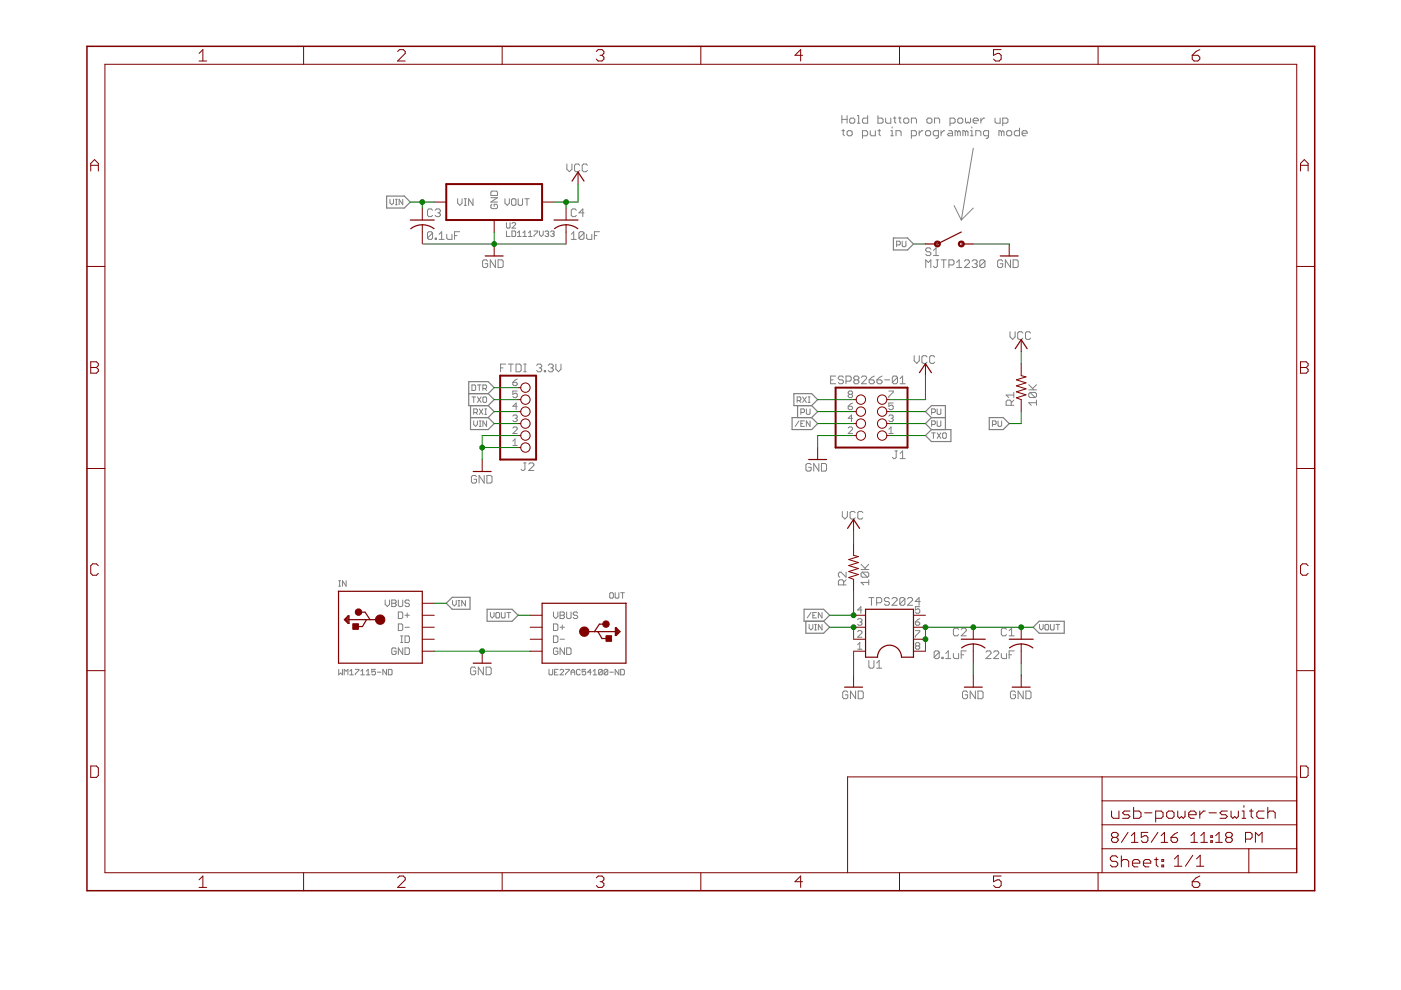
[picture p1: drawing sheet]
<svg xmlns="http://www.w3.org/2000/svg" width="297mm" height="210mm" viewBox="0 0 297 210" stroke-linecap="round" stroke-linejoin="round" font-family="sans-serif">
<g fill="none" stroke="#808080" stroke-width=".21">
<path d="M120.2 34.8v1.1l.5 .5 .6-.5v-1.1M122.9 35.1l-.3-.3h-.5l-.3 .3v1l.3 .3h.5l.3-.3M124.5 35.1l-.2-.3h-.6l-.3 .3v1l.3 .3h.6l.2-.3M178.5 24.5v1.6M178.5 25.3h1.1M178.5 27.7h.5M178.8 27.4v1.1l.2 .3M179.6 24.5v1.6M179.6 28l.3-.3h.5l.3 .3v.5l-.3 .3h-.5l-.3-.3zM180.4 25h.6l.2 .3v.6l-.2 .2h-.6l-.3-.2v-.6zM181.8 26.1h.5M181.8 24.5h.3v1.6"/>
<path d="M182.9 28.8h.8l.3-.3v-.5l-.3-.3h-.8v1.6M184 24.5v1.6h-.9l-.2-.2v-.6l.2-.3h.9M184.5 27.7v.8l.3 .3h.8v-1.1M186.1 24.5v1.6h.9l.2-.2v-.6l-.2-.3h-.9M186.1 27.7h.6M186.4 27.4v1.1l.3 .3M187.8 25v.9l.2 .2h.9v-1.1M188.9 27.7h.2v1.1M188.9 28.8h.5M189.1 26.9v.3M189.4 25h.5M189.7 24.8v1.1l.2 .2"/>
<path d="M190 28.8v-1.1h.8l.3 .3v.8M190.5 25h.6M190.8 24.8v1.1l.3 .2M191.6 25.3l.3-.3h.5l.3 .3v.6l-.3 .2h-.5l-.3-.2zM193.2 26.1v-1.1h.9l.2 .3v.8M193.2 28.8h.9l.2-.3v-.5l-.2-.3h-.9v1.6M194.9 27.7v1.1M195.7 27.7h-.3l-.5 .6M196.5 25.3l.3-.3h.5l.3 .3v.6l-.3 .2h-.5l-.3-.2zM196.5 27.7h.5l.3 .3v.5l-.3 .3h-.5l-.3-.3v-.5zM198.1 26.1v-1.1h.9l.2 .3v.8M199 28.8h-.9l-.2-.3v-.5l.2-.3h.9v1.4l-.3 .2h-.3"/>
<path d="M199.5 27.7v1.1M200.3 27.7h-.3l-.5 .6M201.1 27.7h.6l.3 .3v.8h-.9l-.2-.3 .2-.2h.9M201.4 26.1h.8l.3-.2v-.6l-.3-.3h-.8v1.7M203.1 25.3l.2-.3h.6l.2 .3v.6l-.2 .2h-.6l-.2-.2zM203.1 28l-.3-.3h-.3v1.1M203.1 28v.8M203.1 28l.2-.3 .3 .3v.8M204.7 28v.8M204.7 28l-.3-.3h-.2v1.1M204.7 28l.3-.3 .2 .3v.8M204.7 25v.9l.3 .2 .2-.2 .3 .2 .3-.2v-.9"/>
<path d="M205.8 27.7h.3v1.1M205.8 28.8h.5M206.1 26.9v.3M206.3 25.6h1.1v-.3l-.3-.3h-.5l-.3 .3v.6l.3 .2h.5M206.4 31.4l-2.6 15.3M206.9 28.8v-1.1h.8l.3 .3v.8M208 25v1.1M208.8 25h-.3l-.5 .6M209.6 28.8h-.8l-.3-.3v-.5l.3-.3h.8v1.4l-.3 .2h-.2M211 25v.9l.2 .2h.8v-1.1M212.3 28l-.2-.3h-.3v1.1M212.3 28v.8"/>
<path d="M212.3 28l.3-.3 .3 .3v.8M212.6 26.1h.8l.3-.2v-.6l-.3-.3h-.8v1.7M213.7 27.7h.5l.3 .3v.5l-.3 .3h-.5l-.3-.3v-.5zM216.2 27.2v1.6h-.9l-.2-.3v-.5l.2-.3h.9M216.7 28.3h1.1v-.3l-.3-.3h-.5l-.3 .3v.5l.3 .3h.5M82.7 42.2v.8l.4 .4 .3-.4v-.8M83.8 43.4h.4M83.8 42.2h.4M84 42.2v1.2M85.4 42.2v1.2l-.8-1.2v1.2M91.7 44.6l-.3-.3h-.5l-.3 .3v1.1l.3 .2h.5l.3-.2M91.7 49.4l-.3-.3h-.5l-.3 .3v1.1"/>
<path d="M91.7 49.4v1.1l-.3 .3h-.5l-.3-.3M91.7 49.4l-1.1 1.1M92.3 50.5h.2v.3h-.2zM92.3 44.6l.2-.3h.6l.3 .3v.3l-.3 .2M92.8 45.1h.3M93.1 50.8h1.1M93.1 49.7l.5-.6v1.7M93.1 45.1l.3 .3v.3l-.3 .2h-.6l-.2-.2M94.7 49.7v.8l.3 .3h.8v-1.1M96.4 50h.5M97 42.1v1l.5 .4 .5-.4v-1M97.5 49.1h-1.1v1.7"/>
<path d="M98.4 43.5h.5M98.4 42.1h.5M98.7 42.1v1.4M100.3 42.1v1.4l-.9-1.4v1.4M103.4 55.4l-.3-.3h-.5l-.3 .3v1.1l.3 .2h.5l.3-.2v-.6h-.5M104.1 41.9h1.4l-1.4 .9h1.4M104.3 43.3l-.2 .2v.5l.2 .2h.9l.3-.2v-.5l-.3-.2h-.4v.5M104.3 40.5h.9l.3 .2v.7h-1.4v-.7zM105 55.1v1.6l-1.1-1.6v1.6M105.6 55.1h.8l.3 .3v1.1l-.3 .2h-.8zM107.1 42.1v1l.4 .4 .5-.4v-1M107.4 47.2v1l.2 .2h.3l.2-.2v-1"/>
<path d="M107.4 49v1.1h.7M108.5 42.4l.2-.3h.5l.2 .3v.9l-.2 .2h-.5l-.2-.2zM108.5 49h.6l.2 .2v.8l-.2 .1h-.6zM108.5 47.4l.2-.2h.4l.2 .2v.2l-.8 .8h.8M109.7 50.1h.8M109.7 49.4l.4-.4v1.1M109.9 42.1v1.2l.2 .2h.5l.2-.2v-1.2M110.9 50.1h.8M110.9 49.4l.4-.4v1.1M111.3 42.1h.9M111.7 42.1v1.4M112.1 50.1h.7"/>
<path d="M112.1 49.4l.3-.4v1.1M113.2 49h.8v.2l-.8 .8v.1M114.4 49v.8l.4 .3 .4-.3v-.8M115.5 49.2l.3-.2h.3l.2 .2-.2 .4M116 49.6h.1M116.1 49.6l.2 .2-.2 .3h-.3l-.3-.1M116.7 49.2l.2-.2h.4l.2 .2-.2 .4M117.1 49.6h.2M117.3 49.6l.2 .2-.2 .3h-.4l-.2-.1M121.1 50.8h1.1M121.1 49.7l.5-.6v1.7M122.2 44.6l-.3-.3h-.5l-.3 .3v1.1l.3 .2h.5l.3-.2"/>
<path d="M123.8 49.4l-.2-.3h-.6l-.3 .3v1.1M123.8 49.4v1.1l-.2 .3h-.6l-.3-.3M123.8 49.4l-1.1 1.1M123.8 45.1h-1.1l.9-.8v1.6M124.4 49.7v.8l.3 .3h.8v-1.1M126 50h.6M127.1 49.1h-1.1v1.7M190.1 51.9h.6l.2-.2v-.4l-.2-.2h-.6v1.2M191.3 51.1v1l.2 .2h.4l.2-.2v-1M196.3 56.7v-1.6l.5 .5 .6-.5v1.6M197.4 52.8l-.3-.2h-.5l-.3 .2v.3l.3 .3h.5l.3 .2v.3l-.3 .3h-.5l-.3-.3M197.9 54.2h1.1"/>
<path d="M197.9 53.1l.6-.5v1.6M198.5 55.1h.5M198.7 55.1v1.4l-.2 .2h-.3l-.3-.2M199.6 55.1h1M200.1 55.1v1.6M201.2 56.2h.8l.3-.3v-.5l-.3-.3h-.8v1.6M202.3 43.6l1.5 3.1M202.8 56.7h1.1M202.8 55.6l.6-.5v1.6M204.5 55.4l.2-.3h.6l.2 .3v.2l-1 1.1h1M206.1 55.4l.3-.3h.5l.3 .3v.2l-.3 .3M206.4 44.1l-2.6 2.6"/>
<path d="M206.7 55.9h.2M206.9 55.9l.3 .3v.3l-.3 .2h-.5l-.3-.2M208.8 55.4v1.1l-.2 .2h-.6l-.3-.2M208.8 55.4l-.2-.3h-.6l-.3 .3v1.1M208.8 55.4l-1.1 1.1M212.6 55.4l-.3-.3h-.5l-.3 .3v1.1l.3 .2h.5l.3-.2v-.6h-.5M214.2 55.1v1.6l-1.1-1.6v1.6M214.8 55.1h.8l.3 .3v1.1l-.3 .2h-.8zM106.1 78h.6M107.2 77.2h-1.1v1.6M107.8 77.2h1M108.3 77.2v1.6"/>
<path d="M109.4 77.2h.8l.3 .3v1l-.3 .3h-.8zM111 77.2h.6M111 78.8h.6M111.3 77.2v1.6M113.8 77.5l.2-.3h.6l.3 .3v.2l-.3 .3M114.3 78h.3M114.6 78l.3 .3v.2l-.3 .3h-.6l-.2-.3M115.4 78.5h.3v.3h-.3zM116.2 77.5l.3-.3h.5l.3 .3v.2l-.3 .3M116.8 78h.2M117 78l.3 .3v.2l-.3 .3h-.5l-.3-.3M117.9 77.2v1.1l.5 .5 .5-.5v-1.1"/>
<path d="M177.2 79.7h-1.1v1.7h1.1M185.4 79.7l-1.1 .8M187 79.7l-.5 .3-.6 .5M193.8 75.4v1.1l.6 .5 .5-.5v-1.1M196.6 75.7l-.3-.3h-.6l-.2 .3v1.1l.2 .2h.6l.3-.2M198.2 75.7l-.3-.3h-.5l-.3 .3v1.1l.3 .2h.5l.3-.2M214.1 70.3v1.1l.6 .6 .5-.6v-1.1M216.9 70.6l-.3-.3h-.6l-.2 .3v1.1l.2 .3h.6l.3-.3M218.5 70.6l-.3-.3h-.5l-.3 .3v1.1l.3 .3h.5l.3-.3M100.1 81.6h.5l.2 .2v.8l-.2 .2h-.5zM100.1 84.2h.7M100.4 87.5h.6l.2-.2v-.4l-.2-.2h-.6v1.2"/>
<path d="M100.4 84.2v1.1M100.4 89.2v.8l.4 .4 .4-.4v-.8M100.8 87.5l.4 .4M101.2 81.6h.8M101.2 84.2l.8 1.1M101.6 89.2h.4M101.6 90.4h.4M101.6 81.6v1.2M101.6 86.7l.8 1.2M101.8 89.2v1.2M102 84.2l-.8 1.1M102.4 84.3l.2-.1h.4l.2 .1v.8l-.2 .2h-.4l-.2-.2z"/>
<path d="M102.4 82.4h.6l.2-.2v-.4l-.2-.2h-.6v1.2M102.4 86.7l-.8 1.2M102.8 86.7h.4M102.8 87.9h.4M102.8 82.4l.4 .4M103 86.7v1.2M103.2 89.2v1.2l-.8-1.2v1.2M108.7 81.1h.7l.3 .4-.3 .3h-.4l-.3-.3zM108.7 93.5l.5-.4v1.4M108.7 94.5h1M108.7 90.8l.3-.3h.4l.3 .3v.2l-1 .9h1M108.7 88.2l.3-.2h.4l.3 .2-.3 .5"/>
<path d="M109.2 88.7h.2M109.4 88.7l.3 .2-.3 .5h-.4l-.3-.2M109.7 82.9h-1v.7l.5-.2 .5 .2v.5l-.3 .2h-.4l-.3-.2M109.7 86.1h-1l.7-.7v1.4M109.7 80.4l-1 .7M111 98.1h.5M111.3 98.1v1.4l-.3 .3h-.3l-.2-.3M112.1 98.4l.3-.3h.5l.3 .3v.3l-1.1 1.1h1.1M169 84.9h.6l.2-.2v-.4l-.2-.1h-.6v1.1M169.4 84.9l.4 .4M169.4 89.2l-.8 1.2M169.8 87.5h.6l.2-.2v-.4l-.2-.2h-.6v1.2"/>
<path d="M169.8 89.8h.4M170.2 84.2l.8 1.1M170.6 89.2h-.8v1.2h.8M171 86.7v1l.2 .2h.4l.1-.2v-1M171 84.2l-.8 1.1M171.3 84.2h.4M171.3 85.3h.4M171.6 84.2v1.1M171.7 89.2v1.2l-.7-1.2v1.2M172 98.5l-.3-.2h-.5l-.3 .2v1.1l.3 .3h.5l.3-.3v-.5h-.6M173.6 98.3v1.6l-1.1-1.6v1.6M174.2 98.3h.8l.2 .2v1.1l-.2 .3h-.8z"/>
<path d="M176.1 80.5h.5M178.8 80l-.2-.3h-.6l-.3 .3v.3l.3 .2h.6l.2 .3v.3l-.2 .3h-.6l-.3-.3M179.4 80.8h.8l.3-.3v-.5l-.3-.3h-.8v1.7M179.8 90.8l.3-.3h.4l.3 .3v.2l-1 .9h1M179.8 86.1h.7l.3 .5-.3 .2h-.4l-.3-.2zM180.1 83.6l-.3-.2 .3-.5h.4l.3 .2-.3 .5M180.1 83.6l-.3 .2 .3 .5h.4l.3-.2-.3-.5M180.1 83.6h.4M180.8 88.7h-1l.7-.7v1.4M180.8 85.4l-1 .7M181.3 80.5l-.3-.2v-.3l.3-.3h.5l.3 .3v.3l-.3 .2M181.3 80.5l-.3 .3v.3l.3 .3h.5l.3-.3v-.3l-.3-.3"/>
<path d="M181.3 80.5h.5M182.6 80l.3-.3h.6l.2 .3v.3l-1.1 1.1h1.1M184.3 80.5h.8l.3 .3v.3l-.3 .3h-.5l-.3-.3zM185.9 80.5h.8l.3 .3v.3l-.3 .3h-.5l-.3-.3zM187.6 80.5h1M188.4 91.9h1M188.4 88.2l.3-.2h.4l.3 .2-.3 .5M188.4 82.9h1v.2l-1 1v.2M188.4 91l.5-.5v1.4M188.9 88.7h.2M189.1 88.7l.3 .2-.3 .5h-.4l-.3-.2M189.4 85.4h-1v.7l.7-.2 .3 .2v.5l-.3 .2h-.4l-.3-.2"/>
<path d="M189.7 95.6h.6M190 95.6v1.4l-.3 .2h-.2l-.3-.2M190.3 80l-.3-.3h-.5l-.3 .3v1.1M190.3 80v1.1l-.3 .3h-.5l-.3-.3M190.3 80l-1.1 1.1M190.8 81.4h1.1M190.8 80.3l.6-.6v1.7M190.8 96.1l.6-.5v1.6M190.8 97.2h1.1M197.5 87.5h.6l.2-.2v-.4l-.2-.2h-.6v1.2M197.5 90h.6l.2-.2v-.4l-.2-.2h-.6v1.2M197.5 91.8h.8"/>
<path d="M197.9 91.8v1.1M198.7 86.7v1l.2 .2h.4l.2-.2v-1M198.7 89.2v1l.2 .2h.4l.2-.2v-1M198.7 91.8l.8 1.1M199.5 91.8l-.8 1.1M199.9 92l.2-.2h.3l.2 .2v.8l-.2 .1h-.3l-.2-.1zM210.4 90h.6l.2-.2v-.4l-.2-.2h-.6v1.2M211.6 89.2v1l.2 .2h.4l.2-.2v-1M214.4 85.9v-.8l-.3-.3h-.5l-.3 .3v.8h1.6M214.9 84.8l-.5 .6M214.9 83.8h-1.6l.6 .5M214.9 83.2v1.1"/>
<path d="M218.1 82.7h1.7M218.1 81.6l1.1 1.1M218.4 83.2h1.1l.3 .3v.5l-.3 .3M218.4 83.2l-.3 .3v.5l.3 .3h1.1M218.4 83.2l1.1 1.1M219.8 85.4h-1.7l.6 .5M219.8 84.8v1.1M219.8 81.6l-.9 .8M101 101.1l-.2-.3h-.6l-.3 .3v1.1l.3 .2h.6l.2-.2v-.6h-.5M102.7 100.8v1.6l-1.1-1.6v1.6M103.2 100.8h.8l.3 .3v1.1l-.3 .2h-.8zM178.6 108.4v1.1l.5 .5 .6-.5v-1.1"/>
<path d="M181.3 108.7l-.3-.3h-.5l-.3 .3v1.1l.3 .2h.5l.3-.2M182.6 119.7l1 1.1M182.9 108.7l-.2-.3h-.6l-.2 .3v1.1l.2 .2h.6l.2-.2M184.2 119.7l-.8 .8M71.8 124.3h.4M71.8 123.1h.4M72 123.1v1.2M73.4 123.1v1.2l-.8-1.2v1.2M81.7 127.2v.9l.4 .5 .5-.5v-.9M83.1 127.2h.7l.2 .2-.2 .5 .2 .5-.2 .2h-.7zM83.1 127.9h.7M84 137.6l-.2-.2h-.5l-.2 .2v.9l.2 .3h.5l.2-.3v-.4h-.5"/>
<path d="M84.5 132.3h.7l.2 .2v1l-.2 .2h-.7zM84.5 129.8h.7l.2 .2v.9l-.2 .2h-.7zM84.5 127.2v1.2l.2 .2h.5l.2-.2v-1.2M84.9 136.2h.5M84.9 134.8h.5M85.2 134.8v1.4M85.4 137.4v1.4l-.9-1.4v1.4M85.9 133h.9M85.9 134.8h.7l.2 .3v.9l-.2 .2h-.7zM85.9 130.5h.9M85.9 137.4h.7l.2 .2v.9l-.2 .3h-.7zM86.3 130v.9"/>
<path d="M86.8 127.4l-.2-.2h-.5l-.2 .2 .2 .5h.5l.2 .2-.2 .5h-.5l-.2-.2M95.9 127.3v.8l.4 .4 .4-.4v-.8M97.1 128.5h.4M97.1 127.3h.4M97.3 127.3v1.2M98.7 127.3v1.2l-.8-1.2v1.2M104 129.9v.7l.4 .4 .4-.4v-.7M105.1 130l.2-.1h.4l.2 .1v.8l-.2 .2h-.4l-.2-.2zM106.3 129.9v.9l.2 .2h.4l.2-.2v-.9M107.5 129.9h.7M107.9 129.9v1.1M117.3 129.8v.9l.5 .4 .5-.4v-.9"/>
<path d="M117.3 132.3h.7l.3 .2v1l-.3 .2h-.7zM117.3 134.8h.7l.3 .3v.9l-.3 .2h-.7zM118.3 137.6l-.3-.2h-.4l-.3 .2v.9l.3 .3h.4l.3-.3v-.4h-.5M118.7 133h1M118.7 135.5h1M118.7 129.8h.7l.3 .2-.3 .5 .3 .4-.3 .2h-.7zM118.7 130.5h.7M119.2 132.5v1M119.7 137.4v1.4l-1-1.4v1.4M120.1 129.8v1.1l.3 .2h.4l.3-.2v-1.1M120.1 137.4h.7l.3 .2v.9l-.3 .3h-.7zM122.5 130l-.3-.2h-.4l-.3 .2 .3 .5h.4l.3 .2-.3 .4h-.4l-.3-.2"/>
<path d="M129.5 125.7h.3l.2 .2v.7l-.2 .2h-.3l-.2-.2v-.7zM130.4 125.7v.9l.2 .2h.4l.2-.2v-.9M131.6 125.7h.8M132 125.7v1.1M171.6 132.4v.8l.3 .4 .4-.4v-.8M171.9 129.9l-.7 1.1M172.3 130.5h.4M172.7 132.4h.4M172.7 133.6h.4M172.9 132.4v1.2M173.1 129.9h-.8v1.1h.8M174.3 129.9v1.1l-.8-1.1v1.1"/>
<path d="M174.3 132.4v1.2l-.8-1.2v1.2M178.9 124v-.8l-.3-.3h-.6l-.2 .3v.8h1.6M179.4 121.3v1.1l-1.1-1.1h-.3l-.2 .3v.5l.2 .3M179.4 122.9l-.5 .6M181.8 136.7l.5-.5v1.4M181.8 137.6h1M181.8 133.9l.3-.2h.4l.3 .2v.3l-1 .9h1M181.8 131.4l.3-.2h.4l.3 .2-.3 .5M182.3 131.9h.2M182.5 131.9l.3 .2-.3 .5h-.4l-.3-.3M182.6 120.8h1.6M182.8 129.3h-1l.7-.7v1.4"/>
<path d="M182.8 121.3h1.1l.3 .3v.5l-.3 .3M182.8 121.3l-.2 .3v.5l.2 .3h1.1M182.8 121.3l1.1 1.1M184.2 123.5h-1.6l.5 .5M184.2 122.9v1.1M184.2 126.7h1.1M184.8 126.7v1.6M185.9 127.8h.8l.2-.3v-.5l-.2-.3h-.8v1.6M188.6 127l-.3-.3h-.5l-.3 .3v.3l.3 .2h.5l.3 .3v.3l-.3 .2h-.5l-.3-.2M189.1 127l.3-.3h.5l.3 .3v.3l-1.1 1h1.1M191.9 127l-.3-.3h-.6l-.2 .3v1.1M191.9 127v1.1l-.3 .2h-.6l-.2-.2"/>
<path d="M191.9 127l-1.1 1.1M192.4 127l.3-.3h.5l.3 .3v.3l-1.1 1h1.1M194.1 133.7h.9v.2l-.9 1v.2M194.1 131.9h.7l.2 .4-.2 .3h-.5l-.2-.3zM194.3 136.9l-.2 .3 .2 .4h.5l.2-.2-.2-.5M194.3 136.9l-.2-.2 .2-.5h.5l.2 .3-.2 .4M194.3 136.9h.5M195 128.6h-.9v.7l.4-.2 .5 .2v.5l-.2 .2h-.5l-.2-.2M195 131.2l-.9 .7M195.1 127.5h-1.1l.9-.8v1.6M199.1 138.3l-.2-.3h-.6l-.2 .3v1.1M199.1 138.3v1.1l-.2 .2h-.6l-.2-.2"/>
<path d="M199.1 138.3l-1 1.1M199.7 139.4h.3v.2h-.3zM200.5 139.6h1.1M200.5 138.6l.6-.6v1.6M202.1 138.6v.8l.3 .2h.8v-1M203.2 133.5l-.2-.3h-.6l-.3 .3v1l.3 .3h.6l.2-.3M203.8 138.8h.5M203.8 133.5l.3-.3h.5l.3 .3v.2l-1.1 1.1h1.1M204.9 138h-1.1v1.6M209 138.3l.3-.3h.5l.3 .3v.3l-1.1 1h1.1M210.7 138.3l.2-.3h.6l.3 .3v.3l-1.1 1h1.1M212.3 138.6v.8l.3 .2h.8v-1"/>
<path d="M213.4 133.5l-.3-.3h-.5l-.3 .3v1l.3 .3h.5l.3-.3M214 138.8h.5M214 134.8h1M214 133.7l.5-.5v1.6M215 138h-1v1.6M220.4 132.4v.8l.4 .4 .4-.4v-.8M221.6 132.6l.1-.2h.4l.2 .2v.8l-.2 .2h-.4l-.1-.2zM222.7 132.4v1l.2 .2h.4l.2-.2v-1M223.9 132.4h.8M224.3 132.4v1.2M71.8 141.9v1.2l.4-.4 .4 .4v-1.2M73 143.1v-1.2l.4 .4 .4-.4v1.2"/>
<path d="M74.1 143.1h.8M74.1 142.3l.4-.4v1.2M75.3 141.9h.8l-.8 1.2M76.5 143.1h.8M76.5 142.3l.4-.4v1.2M77.7 143.1h.7M77.7 142.3l.4-.4v1.2M79.6 141.9h-.8v.6l.4-.2 .4 .2v.4l-.2 .2h-.4l-.2-.2M80 142.5h.8M82 141.9v1.2l-.8-1.2v1.2M82.3 141.9h.6l.2 .2v.8l-.2 .2h-.6zM100.9 141.7l-.3-.3h-.5l-.3 .3v1.1l.3 .3h.5l.3-.3v-.5h-.6"/>
<path d="M102.5 141.4v1.7l-1.1-1.7v1.7M103.1 141.4h.8l.2 .3v1.1l-.2 .3h-.8zM116.4 141.9v1l.2 .2h.4l.2-.2v-1M117.6 142.5h.4M118.3 141.9h-.7v1.2h.7M118.7 142.1l.2-.2h.4l.2 .2v.2l-.8 .8h.8M119.9 141.9h.8v.2l-.8 .8v.2M121.1 142.5h.8M121.1 143.1v-.8l.4-.4 .4 .4v.8M123 142.1l-.2-.2h-.4l-.2 .2v.8l.2 .2h.4l.2-.2M124.2 141.9h-.8v.6l.4-.2 .4 .2v.4l-.2 .2h-.4l-.2-.2M125.4 142.5h-.8l.6-.6v1.2"/>
<path d="M125.8 143.1h.7M125.8 142.3l.3-.4v1.2M127.7 142.1v.8l-.2 .2h-.4l-.2-.2M127.7 142.1l-.2-.2h-.4l-.2 .2v.8M127.7 142.1l-.8 .8M128.9 142.1v.8l-.2 .2h-.4l-.2-.2M128.9 142.1l-.2-.2h-.4l-.2 .2v.8M128.9 142.1l-.8 .8M129.3 142.5h.7M131.2 141.9v1.2l-.8-1.2v1.2M131.6 141.9h.6l.2 .2v.8l-.2 .2h-.6zM179.7 146.8l-.2-.3h-.6l-.2 .3v1.1l.2 .2h.6l.2-.2v-.6h-.5"/>
<path d="M181.4 146.5v1.6l-1.1-1.6v1.6M181.9 146.5h.9l.2 .3v1.1l-.2 .2h-.9zM184.2 140v1.4l.3 .3h.5l.3-.3v-1.4M185.9 140.6l.5-.6v1.7M185.9 141.7h1M205.1 146.8l-.2-.3h-.6l-.2 .3v1.1l.2 .2h.6l.2-.2v-.6h-.5M206.8 146.5v1.6l-1.1-1.6v1.6M207.3 146.5h.9l.2 .3v1.1l-.2 .2h-.9zM215.3 146.8l-.3-.3h-.5l-.3 .3v1.1l.3 .2h.5l.3-.2v-.6h-.5M216.9 146.5v1.6l-1-1.6v1.6M217.5 146.5h.8l.3 .3v1.1l-.3 .2h-.8z"/>
</g>
<g fill="none" stroke="#808080" stroke-width=".25">
<path d="M82 41.6h3.7l1.3 1.2-1.3 1.3h-3.7zM189.4 50.5h3l1.3 1.2-1.3 1.3h-3zM99.4 83.5h4.1M99.8 88.5h3.7M99.8 86v5.1h3.7l1.3-1.3-1.3-1.3M103.5 83.5l1.3-1.3-1.3-1.3h-4.1v5.1h4.1M103.5 86l1.3 1.3-1.3 1.2M103.5 83.5l1.3 1.2-1.3 1.3M167.9 88.5h4.2l1.3 1.3-1.3 1.3h-4.2zM168.3 83.5h3.8l1.3 1.2-1.3 1.3h-3.8zM169.1 86v2.5M172.1 86l1.3 1.3-1.3 1.2"/>
<path d="M197.5 88.5l-1.3-1.2 1.3-1.3h2.9v5.1M197.5 88.5h2.9M197.5 88.5l-1.3 1.3 1.3 1.3M197.5 91.1h4.1v2.5h-4.1l-1.3-1.2zM209.7 88.5h3l1.3 1.3-1.3 1.3h-3zM94.6 127.9l1.3-1.3h3.8v2.6h-3.8zM103.3 129.2h5.3l1.3 1.3-1.3 1.2h-5.3zM170.5 129.2h4.1l1.3 1.3-1.3 1.2h-4.1zM170.9 131.7v2.6h3.7l1.3-1.3-1.3-1.3M220.3 131.7h5.3v2.6h-5.3l-1.2-1.3z"/>
</g>
<g fill="none" stroke="#800000" stroke-width=".25">
<path d="M121.3 38.4l1.3-1.9 1.2 1.9M87 46.7h5.1M87.1 48.5a4 4 0 0 1 4.9 0M102.9 54.3h3.8M117.5 46.7h5.1M117.6 48.5a4 4 0 0 1 4.9 0M203.8 49.2l-5.1 2.5h-2.5M203.8 51.7h2.6M212.1 54.3h3.8M194.9 79l1.3-1.9 1.3 1.9M215.2 73.9l1.3-1.9 1.3 1.9M100.3 100h3.8"/>
<path d="M171.4 97.4h3.9M179.7 112l1.3-1.9 1.2 1.9M71.7 125.4h17.8v15.2h-17.7v-15.2M73.2 131.4l.4-.4v.8l-.2-.4M73.8 130.6h.2v1.6h-.2l-.8-.8zM73.8 130.6v1.4M74 131.4h6.6M76.4 129.8h1l1.1 1.6M77.7 131.4l-.8 1.4h-1.3M123.9 133.9h6.6M126.8 133.9l.8 1.5h1.2M128.1 132.3h-1l-1.1 1.6"/>
<path d="M130.5 133.1h.2l.8 .8-.8 .8h-.2zM130.7 133.1v1.4M131.1 133.9l-.2 .4v-.8l.4 .4M132.7 127.9v12.7h-17.8v-12.7h17.9M183.5 129.2h10.2v10.1h-2.6a2.54 2.54 0 0 0-2.5-2.5 2.54 2.54 0 0 0-2.5 2.5h-2.6zM203.8 135.5h5.1M203.9 137.4a4 4 0 0 1 4.9 0M214 135.5h5.1M214 137.4a4 4 0 0 1 5 0M100.3 140.6h3.8M179.1 145.7h3.8M204.4 145.7h3.9"/>
<path d="M214.6 145.7h3.8"/>
</g>
<g fill="#800000" stroke="#800000" stroke-width=".21">
<path d="M203.4 51.3a.64 .64 0 0 1 1 .1 .64 .64 0 0 1-.4 .9 .64 .64 0 0 1-.8-.6h.2a.38 .38 0 0 1 .5-.4 .38 .38 0 0 1 .2 .6 .38 .38 0 0 1-.6 0l-.1-.2h-.2z" fill-rule="evenodd"/>
<path d="M198.3 51.3a.63 .63 0 0 1 1 .1 .63 .63 0 0 1-.4 .9 .63 .63 0 0 1-.8-.6h.3a.38 .38 0 0 1 .5-.3 .38 .38 0 0 1 .1 .6 .38 .38 0 0 1-.6-.1v-.2h-.3z" fill-rule="evenodd"/>
<circle cx="123.9" cy="133.9" r="1"/>
<circle cx="128.5" cy="132.3" r=".7"/>
<circle cx="80.6" cy="131.4" r="1.01"/>
<circle cx="76" cy="129.8" r=".7"/>
</g>
<g fill="#800000" stroke="#800000" stroke-width=".21">
<path d="M128.5 134.8h1.2v1.2h-1.2z"/>
<path d="M74.8 132.2h1.2v1.2h-1.2z"/>
</g>
<g fill="none" stroke="#800000" stroke-width=".21">
<path d="M22.2 13.6h252.7v171.4h-252.7zM42.2 11.3l.8-.8v2.4M42.2 12.9h1.6M64.4 9.8v3.8M84.3 10.9l.4-.4h.8l.4 .4v.4l-1.6 1.6h1.6M106.5 9.8v3.8M126.4 10.9l.4-.4h.8l.4 .4v.4l-.4 .4M127.2 11.7h.4M127.6 11.7l.4 .4v.4l-.4 .4h-.8l-.4-.4M148.6 9.8v3.8M170.2 11.7h-1.6l1.2-1.2v2.4M190.7 9.8v3.8"/>
<path d="M212.3 10.5h-1.6v1.2l.8-.4h.4l.4 .4v.8l-.4 .4h-.8l-.4-.4M232.8 9.8v3.8M252.8 11.7h1.2l.4 .4v.4l-.4 .4h-.8l-.4-.4zM254.4 10.5l-.8 .4-.8 .8M19.2 36.3v-1.7l.8-.8 .8 .8v1.7M19.2 35.1h1.6M122.6 36.5v2.5M275.7 35.1h1.6M275.7 36.3v-1.7l.8-.8 .8 .8v1.7M18.4 56.5h3.8M89.5 44.1v2.6M89.5 47.7v4"/>
<path d="M92.1 42.8h2.5M104.8 46.7v2.5M104.8 51.7v2.6M114.9 42.8h2.6M120 44.1v2.6M120 47.7v4M214 51.7v2.6M274.9 56.5h3.8M19.2 76.7h1.2l.4 .4v.4l-.4 .4 .4 .4v.4l-.4 .4h-1.2zM19.2 77.9h1.2M196.2 77.1v2.6M216.5 77.1v2.6l1 .2-2 .6 2 .7-2 .6 2 .6-2 .7 2 .6-2 .6 1 .4v2.6"/>
<path d="M216.5 72v2.6M275.7 76.7h1.2l.4 .4v.4l-.4 .4 .4 .4v.4l-.4 .4h-1.2zM275.7 77.9h1.2M18.4 99.3h3.8M102.2 97.4v2.6M109.9 94.9h.5M109.9 92.4h.5M109.9 89.8h.5M109.9 87.3h.5M109.9 84.7h.5M109.9 82.2h.5M173.4 94.9v2.5"/>
<path d="M181 92.4h.5M181 89.8h.5M181 87.3h.5M181 84.7h.5M188 92.4h.6M188 89.8h.6M188 87.3h.6M188 84.7h.6M274.9 99.3h3.8M20.8 120l-.4-.5h-.8l-.4 .5v1.6l.4 .4h.8l.4-.4M181 110.1v2.6M181 115.2v2.6l1 .2-2 .6 2 .7-2 .6 2 .6-2 .7 2 .6-2 .6 1 .4v2.6"/>
<path d="M277.3 120l-.4-.5h-.8l-.4 .5v1.6l.4 .4h.8l.4-.4M89.5 133h2.6M89.5 135.5h2.6M89.5 130.5h2.6M89.5 138.1h2.6M89.5 127.9h2.6M102.2 138.1v2.5M112.4 133h2.5M112.4 135.5h2.5M112.4 130.5h2.5M112.4 138.1h2.5M181 133h2.5"/>
<path d="M181 135.5h2.5M181 130.5h2.5M181 138.1h2.5M193.7 133h2.5M193.7 135.5h2.5M193.7 130.5h2.5M193.7 138.1h2.5M206.4 133v2.5M206.4 136.5v4.1M216.5 133v2.5M216.5 136.5v4.1M18.4 142.2h3.8"/>
<path d="M181 143.2v2.5M206.4 143.2v2.5M216.5 143.2v2.5M274.9 142.2h3.8M19.2 162.4h1.2l.4 .4v1.6l-.4 .4h-1.2zM233.7 180h41.2M233.7 164.7v20.3M233.7 174.9h41.2M233.7 169.8h41.2M235.7 172v1.1l.4 .4h1.1v-1.5M236 177.5l-.4-.3v-.4l.4-.3h.7l.4 .3v.4l-.4 .3M236 177.5l-.4 .4v.3l.4 .4h.7l.4-.4v-.3l-.4-.4"/>
<path d="M236 177.5h.7M239.2 176.5l-1.4 2.1M239.6 172h-1.2l-.4 .3 .4 .4h.8l.4 .4-.4 .4h-1.2M239.9 178.6h1.4M239.9 177.2l.7-.7v2.1M240.3 171.2v2.3h1.2l.4-.4v-.8l-.4-.3h-1.2M242.7 172.3h1.5M243.4 176.5h-1.4v1l.7-.3h.3l.4 .3v.7l-.4 .4h-.7l-.3-.4M245 173.5h1.2l.4-.4v-.8l-.4-.3h-1.2v2.3M245.5 176.5l-1.4 2.1M246.2 178.6h1.4M246.2 177.2l.7-.7v2.1"/>
<path d="M247.4 172.3l.4-.3h.7l.4 .3v.8l-.4 .4h-.7l-.4-.4zM248.3 177.5h1l.4 .4v.3l-.4 .4h-.7l-.3-.4zM249.7 176.5l-.7 .3-.7 .7M249.7 172v1.1l.4 .4 .4-.4 .4 .4 .3-.4v-1.1M252 172.7h1.6v-.4l-.4-.3h-.8l-.4 .3v.8l.4 .4h.8M252.5 178.6h1.4M252.5 177.2l.7-.7v2.1M254.4 172v1.5M254.6 178.6h1.4M254.6 177.2l.7-.7v2.1M255.5 172h-.3l-.8 .7M256.3 172.3h1.6"/>
<path d="M256.7 178.2h.3v.4h-.3zM256.7 177.2h.3v.3h-.3zM257.7 178.6h1.5M257.7 177.2l.8-.7v2.1M260.2 177.5l-.3-.3v-.4l.3-.3h.7l.4 .3v.4l-.4 .3M260.2 177.5l-.3 .4v.3l.3 .4h.7l.4-.4v-.3l-.4-.4M260.2 177.5h.7M260.2 172h-1.1l-.4 .3 .4 .4h.7l.4 .4-.4 .4h-1.1M261 172v1.1l.4 .4 .4-.4 .4 .4 .4-.4v-1.1M263.3 173.5h.8M263.3 172h.4v1.5M263.7 170.8v.4"/>
<path d="M264.1 177.9h1l.4-.4v-.7l-.4-.3h-1v2.1M264.8 180v5M264.9 172h.8M265.3 171.6v1.5l.4 .4M266.2 178.6v-2.1l.7 .7 .7-.7v2.1M268 172h-1.2l-.3 .3v.8l.3 .4h1.2M268.8 172.3l.4-.3h.8l.4 .3v1.2M268.8 171.2v2.3M274.9 164.7h-95.2v20.3M275.7 162.4h1.2l.4 .4v1.6l-.4 .4h-1.2zM42.2 186.5l.8-.8v2.5M42.2 188.2h1.6"/>
<path d="M64.4 185v3.8M84.3 186.1l.4-.4h.8l.4 .4v.4l-1.6 1.7h1.6M106.5 185v3.8M126.4 186.1l.4-.4h.8l.4 .4v.4l-.4 .4M127.2 186.9h.4M127.6 186.9l.4 .4v.4l-.4 .5h-.8l-.4-.5M148.6 185v3.8M170.2 186.9h-1.6l1.2-1.2v2.5M190.7 185v3.8M212.3 185.7h-1.6v1.2l.8-.4h.4l.4 .4v.8l-.4 .5h-.8l-.4-.5M232.8 185v3.8M237 181.8l-.4-.3h-.8l-.4 .3v.4l.4 .4h.8l.4 .4v.4l-.4 .4h-.8l-.4-.4"/>
<path d="M237.7 181.5v2.3M237.7 182.6l.4-.4h.8l.4 .4v1.2M240.1 183h1.6v-.4l-.4-.4h-.8l-.4 .4v.8l.4 .4h.8M242.4 183h1.6v-.4l-.4-.4h-.8l-.4 .4v.8l.4 .4h.8M244.8 182.2h.8M245.2 181.8v1.6l.4 .4M246.3 182.2h.4v.4h-.4zM246.3 183.4h.4v.4h-.4zM249 182.1l.8-.8v2.4M249 183.7h1.6M252.8 186.9h1.2l.4 .4v.4l-.4 .5h-.8l-.4-.5zM252.9 181.3l-1.6 2.4"/>
<path d="M253.7 183.7h1.5M253.7 182.1l.8-.8v2.4M254.4 185.7l-.8 .4-.8 .8"/>
<circle cx="111.4" cy="92.4" r=".99"/>
<circle cx="111.4" cy="89.8" r=".99"/>
<circle cx="111.4" cy="87.3" r=".99"/>
<circle cx="111.4" cy="94.9" r=".99"/>
<circle cx="111.4" cy="82.2" r=".99"/>
<circle cx="111.4" cy="84.7" r=".99"/>
<circle cx="182.5" cy="92.4" r=".99"/>
<circle cx="182.5" cy="89.8" r=".99"/>
<circle cx="182.5" cy="87.3" r=".99"/>
<circle cx="182.5" cy="84.7" r=".99"/>
<circle cx="187" cy="87.3" r=".99"/>
<circle cx="187" cy="92.4" r=".99"/>
<circle cx="187" cy="89.8" r=".99"/>
<circle cx="187" cy="84.7" r=".99"/>
</g>
<path d="M94.6 39h20.3v7.7h-20.3zM106 79.7h7.7v17.7h-7.7zM177.2 82.2h15.2v12.7h-15.2z" fill="none" stroke="#800000" stroke-width=".42"/>
<path d="M18.4 9.8h260.3v179h-260.3z" fill="none" stroke="#800000" stroke-width=".32"/>
<g fill="none" stroke="#008000" stroke-width=".21">
<path d="M122.6 39v3.8h-5.1M87 42.8h5.1M89.5 42.8v1.3M89.8 51.7h30.2M104.8 49.2v2.5M120 42.8v1.3M193.7 51.7h2.5M206.4 51.7h7.6M196.2 79.7v5h-7.6M216.5 74.6v2.5M102.2 94.9h7.7M104.8 84.7h5.1"/>
<path d="M104.8 87.3h5.1M104.8 89.8h5.1M104.8 82.2h5.1M109.9 92.4h-7.7v5M173.4 84.7h7.6M173.4 87.3h7.6M173.4 89.8h7.6M181 92.4h-7.6v2.5M188.6 92.4h7.6M188.6 87.3h7.6M188.6 89.8h7.6M216.5 87.3v2.5h-2.5"/>
<path d="M181 112.7v2.5M92.1 138.1h20.3M92.1 127.9h2.5M109.9 130.5h2.5M175.9 133h5.1v2.5M181 125.4v5.1h-5.1M181 138.1v5.1M219.1 133h-22.9v5.1M206.4 140.6v2.6M216.5 140.6v2.6"/>
</g>
<g fill="#008000" stroke="#008000" stroke-width=".21">
<circle cx="196.2" cy="135.5" r=".51"/>
<circle cx="196.2" cy="133" r=".51"/>
<circle cx="206.4" cy="133" r=".51"/>
<circle cx="216.5" cy="133" r=".51"/>
<circle cx="120" cy="42.8" r=".51"/>
<circle cx="104.8" cy="51.7" r=".51"/>
<circle cx="102.2" cy="94.9" r=".51"/>
<circle cx="102.2" cy="138.1" r=".51"/>
<circle cx="181" cy="133" r=".51"/>
<circle cx="89.5" cy="42.8" r=".51"/>
<circle cx="181" cy="130.5" r=".51"/>
</g>
</svg>
